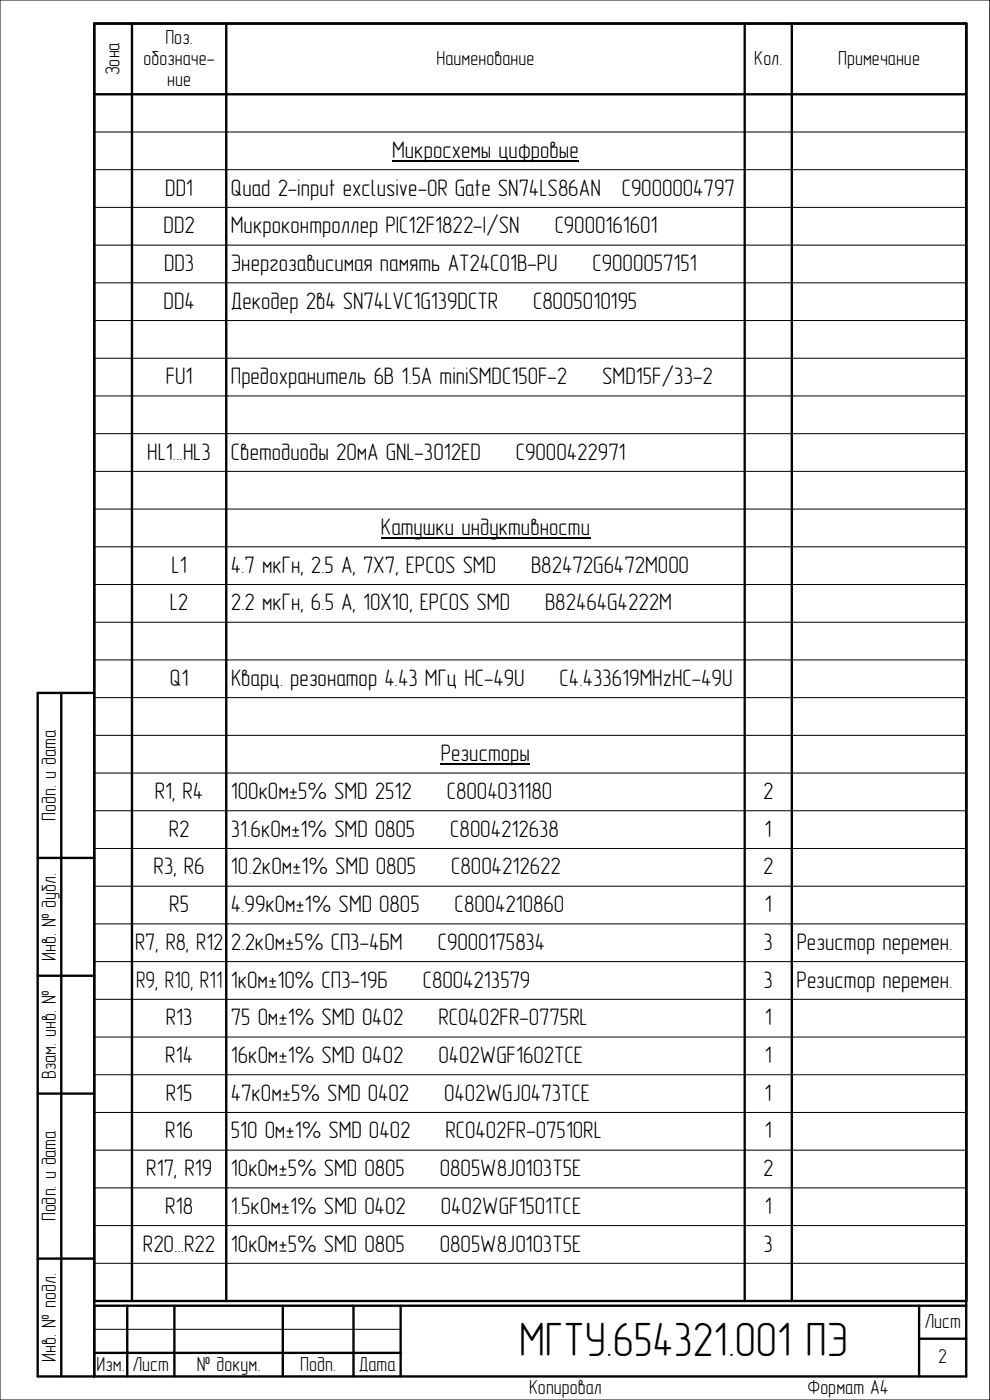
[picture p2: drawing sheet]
<svg xmlns="http://www.w3.org/2000/svg" width="210mm" height="297mm" viewBox="0 0 210 297" stroke-linecap="round" stroke-linejoin="round" font-family="sans-serif">
<defs><g id="words">
<text font-size="10.2" x="110.1" y="287.6">МГТУ.654321.001 ПЭ</text>
<g font-size="5.1">
<text x="83.2" y="33.5">Микросхемы цифровые</text>
<text x="35.1" y="41.5">DD1</text>
<text x="49" y="41.5">Quad 2-input exclusive-OR Gate SN74LS86AN</text>
<text x="131.9" y="41.5">С9000004797</text>
<text x="34.7" y="49.5">DD2</text>
<text x="49" y="49.5">Микроконтроллер PIC12F1822-I/SN</text>
<text x="117.7" y="49.5">С9000161601</text>
<text x="34.8" y="57.5">DD3</text>
<text x="49" y="57.5">Энергозависимая память AT24C01B-PU</text>
<text x="125.7" y="57.5">С9000057151</text>
<text x="34.7" y="65.5">DD4</text>
<text x="49" y="65.5">Декодер 2в4 SN74LVC1G139DCTR</text>
<text x="113.1" y="65.5">С8005010195</text>
<text x="35.2" y="81.5">FU1</text>
<text x="49" y="81.5">Предохранитель 6В 1.5А miniSMDC150F-2</text>
<text x="127.8" y="81.5">SMD15F/33-2</text>
<text x="31.2" y="97.5">HL1...HL3</text>
<text x="49" y="97.5">Светодиоды 20мА GNL-3012ED</text>
<text x="109.5" y="97.5">C9000422971</text>
<text x="80.8" y="113.5">Катушки индуктивности</text>
<text x="36.4" y="121.5">L1</text>
<text x="49" y="121.5">4.7 мкГн, 2.5 А, 7X7, EPCOS SMD</text>
<text x="112.7" y="121.5">B82472G6472M000</text>
<text x="36" y="129.5">L2</text>
<text x="49" y="129.5">2.2 мкГн, 6.5 А, 10X10, EPCOS SMD</text>
<text x="115.6" y="129.5">B82464G4222M</text>
<text x="36" y="145.5">Q1</text>
<text x="49" y="145.5">Кварц. резонатор 4.43 МГц HC-49U</text>
<text x="118.7" y="145.5">С4.433619MHzHC-49U</text>
<text x="93.5" y="161.5">Резисторы</text>
<text x="32.9" y="169.5">R1, R4</text>
<text x="49" y="169.5">100кОм±5% SMD 2512</text>
<text x="94.8" y="169.5">С8004031180</text>
<text x="161.9" y="169.5">2</text>
<text x="35.8" y="177.5">R2</text>
<text x="49" y="177.5">31.6кОм±1% SMD 0805</text>
<text x="95.5" y="177.5">C8004212638</text>
<text x="162.2" y="177.5">1</text>
<text x="32.6" y="185.5">R3, R6</text>
<text x="49" y="185.5">10.2кОм±1% SMD 0805</text>
<text x="95.7" y="185.5">C8004212622</text>
<text x="161.9" y="185.5">2</text>
<text x="35.9" y="193.5">R5</text>
<text x="49" y="193.5">4.99кОм±1% SMD 0805</text>
<text x="96.4" y="193.5">C8004210860</text>
<text x="162.2" y="193.5">1</text>
<text x="28.7" y="201.5">R7, R8, R12</text>
<text x="49" y="201.5">2.2кОм±5% СП3-4БМ</text>
<text x="92.9" y="201.5">С9000175834</text>
<text x="162" y="201.5">3</text>
<text x="169" y="201.5">Резистор перемен.</text>
<text x="28.9" y="209.5">R9, R10, R11</text>
<text x="49" y="209.5">1кОм±10% СП3-19Б</text>
<text x="89.7" y="209.5">С8004213579</text>
<text x="162" y="209.5">3</text>
<text x="169" y="209.5">Резистор перемен.</text>
<text x="35.2" y="217.5">R13</text>
<text x="49" y="217.5">75 Ом±1% SMD 0402</text>
<text x="93" y="217.5">RC0402FR-0775RL</text>
<text x="162.2" y="217.5">1</text>
<text x="35.1" y="225.5">R14</text>
<text x="49" y="225.5">16кОм±1% SMD 0402</text>
<text x="93" y="225.5">0402WGF1602TCE</text>
<text x="162.2" y="225.5">1</text>
<text x="35.2" y="233.5">R15</text>
<text x="49" y="233.5">47кОм±5% SMD 0402</text>
<text x="94.2" y="233.5">0402WGJ0473TCE</text>
<text x="162.2" y="233.5">1</text>
<text x="35.1" y="241.5">R16</text>
<text x="49" y="241.5">510 Ом±1% SMD 0402</text>
<text x="94.5" y="241.5">RC0402FR-07510RL</text>
<text x="162.2" y="241.5">1</text>
<text x="31" y="249.5">R17, R19</text>
<text x="49" y="249.5">10кОм±5% SMD 0805</text>
<text x="93.3" y="249.5">0805W8J0103T5E</text>
<text x="161.9" y="249.5">2</text>
<text x="35.1" y="257.5">R18</text>
<text x="49" y="257.5">1.5кОм±1% SMD 0402</text>
<text x="93.5" y="257.5">0402WGF1501TCE</text>
<text x="162.2" y="257.5">1</text>
<text x="30.3" y="265.5">R20...R22 10кОм±5% SMD 0805</text>
<text x="93.3" y="265.5">0805W8J0103T5E</text>
<text x="162" y="265.5">3</text>
</g>
<g font-size="4.3">
<text x="35.1" y="9.3">Поз.</text>
<text x="25.4" y="16" transform="rotate(-90 25.4 16)">Зона</text>
<text x="30.4" y="13.8">обозначе-</text>
<text x="92.6" y="13.8">Наименование</text>
<text x="160" y="13.8">Кол.</text>
<text x="177.8" y="13.8">Примечание</text>
<text x="35.5" y="18.2">ние</text>
<text x="11.9" y="174.1" transform="rotate(-90 11.9 174.1)">Подп. и дата</text>
<text x="11.9" y="203.9" transform="rotate(-90 11.9 203.9)">Инв. № дубл.</text>
<text x="11.9" y="228.9" transform="rotate(-90 11.9 228.9)">Взам. инв. №</text>
<text x="11.9" y="259.1" transform="rotate(-90 11.9 259.1)">Подп. и дата</text>
<text x="196.1" y="281.8">Лист</text>
<text x="11.9" y="288.9" transform="rotate(-90 11.9 288.9)">Инв. № подл.</text>
<text x="20.5" y="290.8">Изм. Лист</text>
<text x="41.8" y="290.8">№ докум.</text>
<text x="63.7" y="290.8">Подп.</text>
<text x="76.1" y="290.8">Дата</text>
<text x="199" y="289.3">2</text>
<text x="112.2" y="295.8">Копировал</text>
<text x="171.3" y="295.8">Формат А4</text>
</g>
</g></defs>
<g fill="none" stroke="#000" stroke-width=".21">
<path d="M0 0h210v297h-210zM20 28h185M20 36h185M20 44h185M20 52h185M20 60h185M20 68h185M20 76h185M20 84h185M20 92h185M20 100h185M20 108h185"/>
<path d="M20 116h185M20 124h185M20 132h185M20 140h185M20 148h185M20 156h185M20 164h185M20 172h185M20 180h185M20 188h185M20 196h185M20 204h185"/>
<path d="M20 212h185M20 220h185M20 228h185M20 236h185M20 244h185M20 252h185M20 260h185M20 268h185M20 276h185M20 282h65"/>
</g>
<g fill="none" stroke="#000" stroke-width=".5">
<path d="M20 20h185M28 5v271M48 5v271M158 5v271M168 5v271M13 147v145M20 147h-12v145h197v-287h-185v287M8 182h12M8 207h12M8 232h12M8 267h12M20 277h185"/>
<path d="M20 276h185M27 277v15M37 277v15M60 277v15M75 277v15M85 277v15M195 277v15M20 287h65M195 284h10"/>
</g>
<path d="M83.2 34.1h39.6M80.8 114.1h44.4M93.5 162.1h18.9" fill="none" stroke="#000" stroke-width=".25"/>
<use href="#words"/>
</svg>
